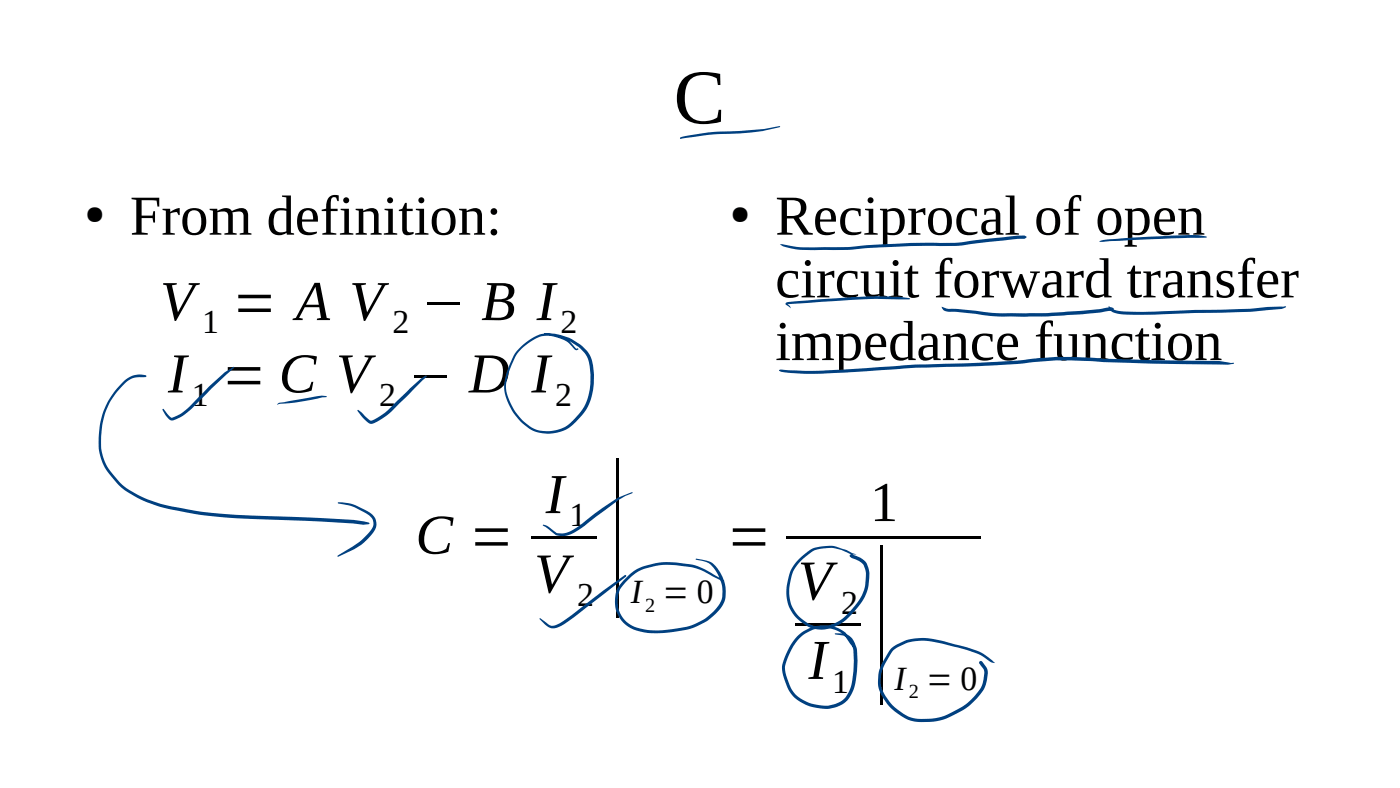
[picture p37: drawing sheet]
<svg xmlns="http://www.w3.org/2000/svg" width="280mm" height="158mm" viewBox="0 0 280 158" stroke-linecap="round" stroke-linejoin="round" font-family="sans-serif">
<defs><g id="words">
<g font-size="31.7">
<text x="121.3" y="116.7">|</text>
<text x="174" y="134.1">|</text>
</g>
<text font-size="15.5" x="134.7" y="24.7">C</text>
<g font-size="11.3">
<text x="26" y="46.9">From definition:</text>
<text x="155.1" y="46.9">Reciprocal of open</text>
<text x="155.1" y="59.4">circuit forward transfer</text>
<text x="32" y="64">V = A V − B I</text>
<text x="155.1" y="72">impedance function</text>
<text x="33.6" y="78.4">I = C V − D I</text>
<text x="109.1" y="102.6">I</text>
<text x="174" y="104.1">1</text>
<text x="83.1" y="110.7">C =</text>
<text x="145.3" y="110.7">=</text>
<text x="106.8" y="118.4">V</text>
<text x="159.6" y="119.8">V</text>
<text x="161.7" y="135.7">I</text>
</g>
<g font-size="6.8">
<text x="40.5" y="66.6">1</text>
<text x="78.5" y="66.6">2</text>
<text x="112.1" y="66.6">2</text>
<text x="38.4" y="81.1">1</text>
<text x="75.8" y="81.1">2</text>
<text x="111" y="81.1">2</text>
<text x="113.9" y="105.2">1</text>
<text x="115.5" y="121.1">2</text>
<text x="126.2" y="120.5">I = 0</text>
<text x="168.2" y="122.7">2</text>
<text x="178.9" y="138">I = 0</text>
<text x="166.4" y="138.5">1</text>
</g>
<g font-size="5.1">
<text x="17" y="44.3">●</text>
<text x="146.1" y="44.3">●</text>
</g>
<g font-size="4.1">
<text x="129" y="122.3">2</text>
<text x="181.7" y="139.6">2</text>
</g>
</g></defs>
<g fill="#000">
<path d="M106.3 107.1h13v.6h-13z" fill-rule="evenodd"/>
<path d="M157.3 107.1h38.8v.6h-38.8z" fill-rule="evenodd"/>
<path d="M159.1 124.6h13v.5h-13z" fill-rule="evenodd"/>
</g>
<g fill="#004080">
<path d="M136 27.6h.4l-.3 .1z"/>
<path d="M136 27.5a41.1 41.1 0 0 1 9.9-1.2 45.8 45.8 0 0 0 10-1.1l.2 .1a31.1 31.1 0 0 1-10.1 1.5 68.8 68.8 0 0 0-9.8 .9z"/>
<path d="M136.1 27.5v.2l-.1-.1z"/>
<path d="M55.5 80.7l.4-.2 6-1a6.9 6.9 0 0 1 3.4-.3l.1 .1-.1 .1h-.9l-5 1-3.3 .3-.7 .2z"/>
<path d="M32.5 81.9l.1-.2 .2 .1 .8 1.1 .7 .6a8.9 8.9 0 0 0 4.5-3.2l1.9-1.9a19.6 19.6 0 0 1 6-5.1l.2 .1-.1 .2-4.5 4.1-3 3a8.9 8.9 0 0 1-5 3.3l-.9-.6z"/>
<path d="M71.6 81.9l2.6 2.2a10.6 10.6 0 0 0 4.3-3.1l2.8-2.7a14.2 14.2 0 0 1 3.8-3.2l.2 .1v.2l-5.4 5.2a14.7 14.7 0 0 1-5.1 4l-.7 .1-.6-.3-1.4-1.4-.6-.9z"/>
<path d="M104.1 69.4a7.7 7.7 0 0 1 5.3-2.7 8.2 8.2 0 0 1 4.6 1.6l1.2 1.3h.4l.1 .1-.1 .2-.3 .1-.3-.1-1.2-1.3a6.3 6.3 0 0 0-7.6-.4 8.8 8.8 0 0 0-4.1 5.4 7.4 7.4 0 0 0 .4 7.6 9 9 0 0 0 5.7 4.9 7.5 7.5 0 0 0 7.4-3.1l1.5-2.2a13.2 13.2 0 0 0 .4-9.3 8.8 8.8 0 0 0-6.6-4.3l-2-.4-.1-.1 .1-.1a10.5 10.5 0 0 1 9 4.3 13.6 13.6 0 0 1-.1 9.8 12.5 12.5 0 0 1-5.1 5.4 7.7 7.7 0 0 1-9.6-3 8.9 8.9 0 0 1-2-7.7 11.8 11.8 0 0 1 3-6z"/>
<path d="M24.7 76.2a4.4 4.4 0 0 1 3.7-1.3l.7 .1 .2 .2-.2 .2h-.8a4.1 4.1 0 0 0-3.8 1.7 15.1 15.1 0 0 0-3.7 14.7 14.4 14.4 0 0 0 8.6 8 59.5 59.5 0 0 0 17.1 3l24.2 1.1 2 .3 1 .2 .2 .2-.2 .2-1 .1-2-.3-6.6-.4-8.2-.3a103.7 103.7 0 0 1-22.3-2.2 21.3 21.3 0 0 1-10.1-5 12.7 12.7 0 0 1-3.2-4.7 15.7 15.7 0 0 1 4.4-15.8z"/>
<path d="M67.5 100.5l.2-.1 2 .2a11.8 11.8 0 0 1 5.1 2.7 2.77 2.77 0 0 1-.6 3.7l-.6 .6a12.6 12.6 0 0 1-5.7 3.6l-.3 .1-.1-.1 .3-.3a17.7 17.7 0 0 0 5.3-3.8 3.4 3.4 0 0 0 1.6-2.5 2.34 2.34 0 0 0-1.6-2l-2.4-1.3-3.1-.7z"/>
<path d="M108.5 105a1.68 1.68 0 0 1 1.5 .5l1.4 1.1a4.9 4.9 0 0 0 4.1-1.2l5-3.9a21.3 21.3 0 0 1 5.9-3.1l.1 .1a17.5 17.5 0 0 0-5.6 3.5l-4.4 3.4a6.1 6.1 0 0 1-4.5 1.7l-.8-.2z"/>
<path d="M107.9 123.7l.1-.1 1.2 .8a1.75 1.75 0 0 0 2.6 .2l2.5-1.6 6.3-4.9 4.4-3.1h.2v.3l-12 9.2a3.5 3.5 0 0 1-3.3 1l-.9-.6z"/>
<path d="M125.1 115.6a9 9 0 0 1 5.8-3 18.9 18.9 0 0 1 9.5 .9l4.5 2.6-.2 .1-4.5-2.2a18.1 18.1 0 0 0-11.9-.1 10.6 10.6 0 0 0-4.5 4.4 5.7 5.7 0 0 0 5.2 7.5 23.4 23.4 0 0 0 10.1-1.1 9.7 9.7 0 0 0 5.3-5.1 7.6 7.6 0 0 0-2.7-7.1l-2.6-.7 .1-.2 1.3 .3a4.1 4.1 0 0 1 3.6 2.5 6.6 6.6 0 0 1 .2 7 13 13 0 0 1-9.8 4.9 13.5 13.5 0 0 1-8.5-.8 6 6 0 0 1-1.9-8.8z"/>
<path d="M159.5 127.2a7.2 7.2 0 0 1 9.9-.4l1.1 1.6 .5 1.1-.1 .1-.9-.9-1.3-1.9a6.9 6.9 0 0 0-10.4 3l-.5 1.2a5.2 5.2 0 0 0-.1 5.3 6.8 6.8 0 0 0 6.5 4.7 5.2 5.2 0 0 0 6.2-4.7 22.7 22.7 0 0 0 .2-6.6l-.3-.9a2.63 2.63 0 0 0-1.6-1.8l-1.8-.3 .1-.1h1.7a2.9 2.9 0 0 1 2.3 1.9 6.4 6.4 0 0 1 .5 3.6l-.3 3.8a5.9 5.9 0 0 1-3.7 5.3 9.3 9.3 0 0 1-8.1-1.3 7.5 7.5 0 0 1-2.7-4.6 5.2 5.2 0 0 1 .5-4.6l1-2z"/>
<path d="M159.9 111.6l1.4-1.1a7.3 7.3 0 0 1 5.7-1.3 11.2 11.2 0 0 1 3.5 1.4l.8 .2h-1.1a8.3 8.3 0 0 0-7.5-.7 9 9 0 0 0-4.5 5.4 7.2 7.2 0 0 0 2.5 8.5 5.7 5.7 0 0 0 6.9 .3 14.4 14.4 0 0 0 5.2-6.5l.2-.8a5.9 5.9 0 0 0-.3-4.1 3.7 3.7 0 0 0-2.2-1.3l-.5-.3-.1-.2 .1-.2 .5-.1a4.9 4.9 0 0 1 2.8 1.8l.1 .1a7 7 0 0 1 .2 4.8 13.8 13.8 0 0 1-6.3 7.6 6.5 6.5 0 0 1-8-1.6 8.1 8.1 0 0 1-1.5-8.4 7.1 7.1 0 0 1 2.1-3.5z"/>
<path d="M178.2 129.6a10 10 0 0 1 9-1.8l3.8 1a14.3 14.3 0 0 1 7.4 3.1l.6 .6-.7-.1a15.2 15.2 0 0 0-7.5-3.1l-2.2-.6a13.9 13.9 0 0 0-5.9-.5 6.4 6.4 0 0 0-4.6 2.6 9.1 9.1 0 0 0-2 5 5.2 5.2 0 0 0 1.2 3.6 8.5 8.5 0 0 0 7.7 4.3 11.5 11.5 0 0 0 6.8-2.1 10.9 10.9 0 0 0 4.7-4.9l.4-2.4-.2-.5-.8-1.2v-.4l.2-.1 .4 .2 .8 1.2 .3 .7a7.3 7.3 0 0 1-2.9 6.1 14.2 14.2 0 0 1-10.4 4 9.5 9.5 0 0 1-7.8-4.9 7 7 0 0 1 .2-7.3z"/>
<path d="M156 48.9l.4-.1a22.5 22.5 0 0 0 7.4 .6 50.6 50.6 0 0 0 9.5-.4 262.5 262.5 0 0 1 18.1-.5l12.1-1.4h1.4l.5 .3-.5 .3h-1.3l-5.9 .7-5.9 .7a223.4 223.4 0 0 0-21.5 .8l-5.3 .1a21.4 21.4 0 0 1-8.1-.7z"/>
<path d="M219.9 48.2l.6-.2a185.1 185.1 0 0 1 19.1-1l1.8 .4-.1 .1-7.1 .1-13.7 .7h-.5z"/>
<path d="M157.2 60.6l.4-.2a167.2 167.2 0 0 1 22.2-1.1l2.2 .4-.2 .1h-8.1l-16.3 .9a.91 .91 0 0 1 .7 .9l-1-.7z"/>
<path d="M188.3 61.3l1.3 .4 1.8 .1 6.8 .7 2.3 .1h8.9l7.1-.5 6-.7-.2 .3 .1-.1a.29 .29 0 0 1 .4 .3 .29 .29 0 0 1-.4 .2l-5.9 .7-7.1 .5h-4.7l-6.3-.1-3.2-.5-4.9-.4a1.48 1.48 0 0 1-2-1z"/>
<path d="M221.7 61.2l.4 .2a3.3 3.3 0 0 0 2.6 .8l4 .1 10.3-.4a88 88 0 0 0 12.1-.3l2.4-.2 3.6-.2 .1 .1-.9 .5-5.1 .4a95.1 95.1 0 0 1-12.2 .4l-8.1 .3h-5.6a4.4 4.4 0 0 1-3.4-1z"/>
<path d="M155.8 74h.2l-.1 .1z"/>
<path d="M155.8 74a.85 .85 0 0 1 1.1-.1l4 .2a336.1 336.1 0 0 0 22.5-1.2 280.8 280.8 0 0 0 21.9-1l5.9-.6 6.9 .2a449.7 449.7 0 0 0 25.8 .7l2.9 .4-.6 .2a191.2 191.2 0 0 1-15.9-.1l-15.9-.7h-3.1l-5.5 .5a250.3 250.3 0 0 1-21.7 1h-.7a263.2 263.2 0 0 1-23.4 1.2l-2.2-.2a2.63 2.63 0 0 1-2-.4z"/>
<path d="M155.9 74h.1v.1z"/>
</g>
<use href="#words"/>
</svg>
